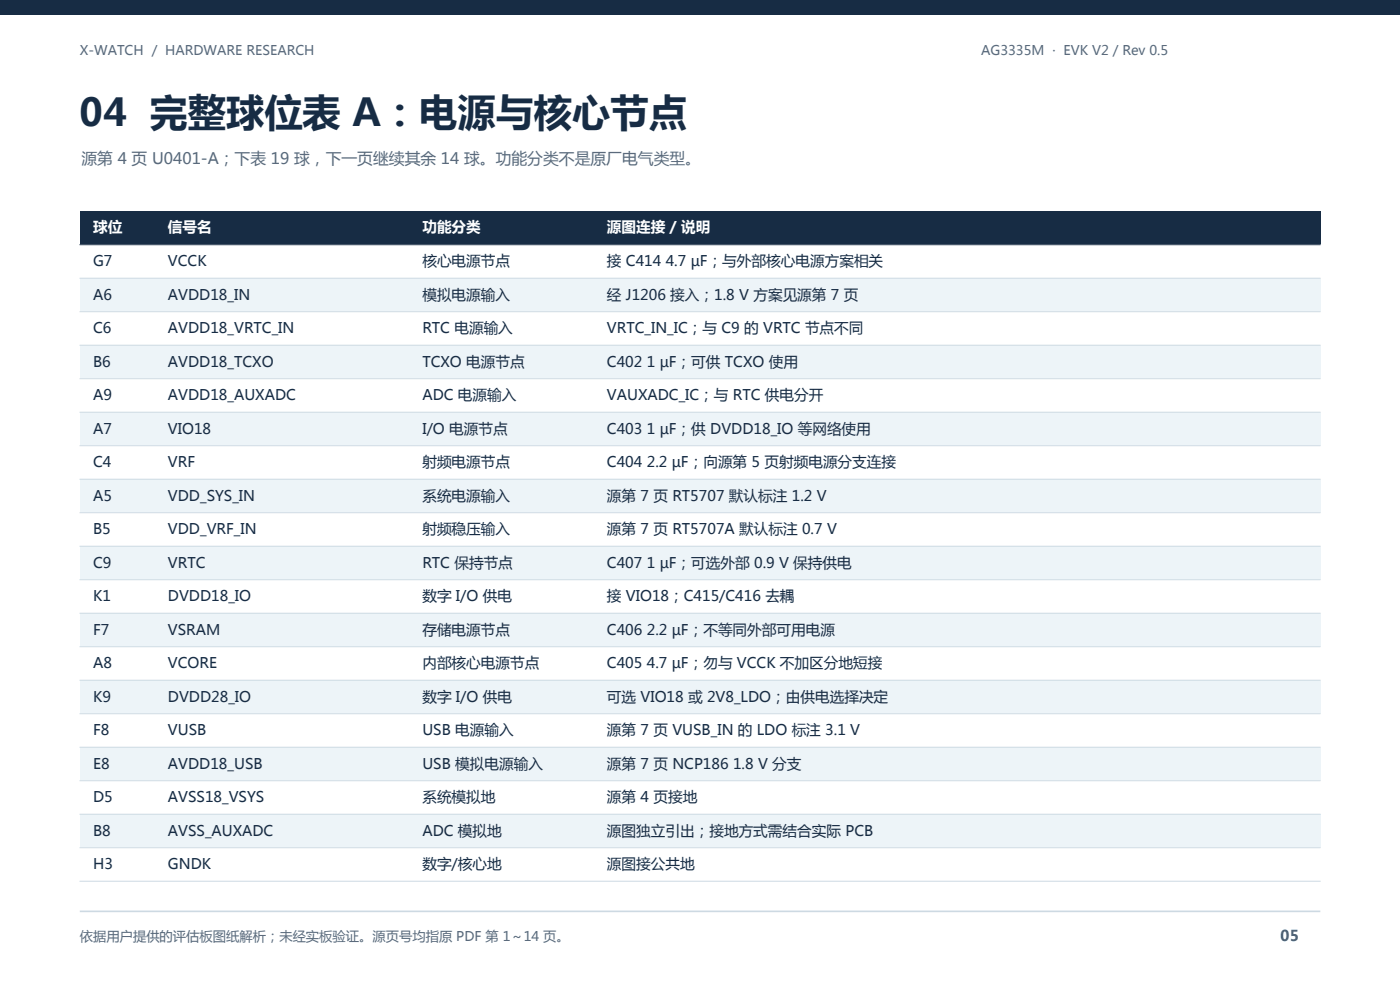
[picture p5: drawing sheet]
<svg xmlns="http://www.w3.org/2000/svg" width="297mm" height="210mm" viewBox="0 0 297 210" stroke-linecap="round" stroke-linejoin="round" font-family="sans-serif">
<defs><g id="words">
<text font-size="8.1" fill="#172c44" x="16.9" y="26.8">04 完整球位表 A：电源与核心节点</text>
<text font-size="3.4" fill="#586a7b" x="17.3" y="34.7">源第 4 页 U0401-A；下表 19 球，下一页继续其余 14 球。功能分类不是原厂电气类型。</text>
<text font-size="3.2" fill="#176c9e" x="271.6" y="199.7">05</text>
<g font-size="3.1" fill="#fff">
<text x="19.8" y="49.3">球位</text>
<text x="35.6" y="49.3">信号名</text>
<text x="89.6" y="49.3">功能分类</text>
<text x="128.8" y="49.3">源图连接 / 说明</text>
</g>
<g font-size="3.1" fill="#172c44">
<text x="19.8" y="56.4">G7</text>
<text x="35.6" y="56.4">VCCK</text>
<text x="89.6" y="56.4">核心电源节点</text>
<text x="128.8" y="56.4">接 C414 4.7 µF；与外部核心电源方案相关</text>
<text x="19.8" y="63.5">A6</text>
<text x="35.6" y="63.5">AVDD18_IN</text>
<text x="89.6" y="63.5">模拟电源输入</text>
<text x="128.8" y="63.5">经 J1206 接入；1.8 V 方案见源第 7 页</text>
<text x="19.8" y="70.6">C6</text>
<text x="35.6" y="70.6">AVDD18_VRTC_IN</text>
<text x="89.6" y="70.6">RTC 电源输入</text>
<text x="128.8" y="70.6">VRTC_IN_IC；与 C9 的 VRTC 节点不同</text>
<text x="19.8" y="77.7">B6</text>
<text x="35.6" y="77.7">AVDD18_TCXO</text>
<text x="89.6" y="77.7">TCXO 电源节点</text>
<text x="128.8" y="77.7">C402 1 µF；可供 TCXO 使用</text>
<text x="19.8" y="84.9">A9</text>
<text x="35.6" y="84.9">AVDD18_AUXADC</text>
<text x="89.6" y="84.9">ADC 电源输入</text>
<text x="128.8" y="84.9">VAUXADC_IC；与 RTC 供电分开</text>
<text x="19.8" y="92">A7</text>
<text x="35.6" y="92">VIO18</text>
<text x="89.6" y="92">I/O 电源节点</text>
<text x="128.8" y="92">C403 1 µF；供 DVDD18_IO 等网络使用</text>
<text x="19.8" y="99.1">C4</text>
<text x="35.6" y="99.1">VRF</text>
<text x="89.6" y="99.1">射频电源节点</text>
<text x="128.8" y="99.1">C404 2.2 µF；向源第 5 页射频电源分支连接</text>
<text x="19.8" y="106.2">A5</text>
<text x="35.6" y="106.2">VDD_SYS_IN</text>
<text x="89.6" y="106.2">系统电源输入</text>
<text x="128.8" y="106.2">源第 7 页 RT5707 默认标注 1.2 V</text>
<text x="19.8" y="113.3">B5</text>
<text x="35.6" y="113.3">VDD_VRF_IN</text>
<text x="89.6" y="113.3">射频稳压输入</text>
<text x="128.8" y="113.3">源第 7 页 RT5707A 默认标注 0.7 V</text>
<text x="19.8" y="120.4">C9</text>
<text x="35.6" y="120.4">VRTC</text>
<text x="89.6" y="120.4">RTC 保持节点</text>
<text x="128.8" y="120.4">C407 1 µF；可选外部 0.9 V 保持供电</text>
<text x="19.8" y="127.5">K1</text>
<text x="35.6" y="127.5">DVDD18_IO</text>
<text x="89.6" y="127.5">数字 I/O 供电</text>
<text x="128.8" y="127.5">接 VIO18；C415/C416 去耦</text>
<text x="19.8" y="134.6">F7</text>
<text x="35.6" y="134.6">VSRAM</text>
<text x="89.6" y="134.6">存储电源节点</text>
<text x="128.8" y="134.6">C406 2.2 µF；不等同外部可用电源</text>
<text x="19.8" y="141.7">A8</text>
<text x="35.6" y="141.7">VCORE</text>
<text x="89.6" y="141.7">内部核心电源节点</text>
<text x="128.8" y="141.7">C405 4.7 µF；勿与 VCCK 不加区分地短接</text>
<text x="19.8" y="148.8">K9</text>
<text x="35.6" y="148.8">DVDD28_IO</text>
<text x="89.6" y="148.8">数字 I/O 供电</text>
<text x="128.8" y="148.8">可选 VIO18 或 2V8_LDO；由供电选择决定</text>
<text x="19.8" y="155.9">F8</text>
<text x="35.6" y="155.9">VUSB</text>
<text x="89.6" y="155.9">USB 电源输入</text>
<text x="128.8" y="155.9">源第 7 页 VUSB_IN 的 LDO 标注 3.1 V</text>
<text x="19.8" y="163">E8</text>
<text x="35.6" y="163">AVDD18_USB</text>
<text x="89.6" y="163">USB 模拟电源输入</text>
<text x="128.8" y="163">源第 7 页 NCP186 1.8 V 分支</text>
<text x="19.8" y="170.1">D5</text>
<text x="35.6" y="170.1">AVSS18_VSYS</text>
<text x="89.6" y="170.1">系统模拟地</text>
<text x="128.8" y="170.1">源第 4 页接地</text>
<text x="19.8" y="177.2">B8</text>
<text x="35.6" y="177.2">AVSS_AUXADC</text>
<text x="89.6" y="177.2">ADC 模拟地</text>
<text x="128.8" y="177.2">源图独立引出；接地方式需结合实际 PCB</text>
<text x="19.8" y="184.3">H3</text>
<text x="35.6" y="184.3">GNDK</text>
<text x="89.6" y="184.3">数字/核心地</text>
<text x="128.8" y="184.3">源图接公共地</text>
</g>
<g font-size="2.8" fill="#586a7b">
<text x="16.9" y="11.6">X-WATCH / HARDWARE RESEARCH</text>
<text x="208.1" y="11.6">AG3335M · EVK V2 / Rev 0.5</text>
<text x="16.9" y="199.7">依据用户提供的评估板图纸解析；未经实板验证。源页号均指原 PDF 第 1～14 页。</text>
</g>
</g></defs>
<path d="M0 0h297v3.2h-297z" fill-rule="evenodd" fill="#172c44"/>
<path d="M16.9 193.3h263.2" fill="none" stroke="#cddae3" stroke-width=".35"/>
<path d="M16.9 44.8h263.2v7.1h-263.2z" fill-rule="evenodd" fill="#172c44"/>
<path d="M16.9 51.9h263.2v7.1h-263.2z" fill-rule="evenodd" fill="#fff"/>
<path d="M16.9 59h263.2v7.1h-263.2z" fill-rule="evenodd" fill="#edf4f8"/>
<path d="M16.9 66.1h263.2v7.1h-263.2z" fill-rule="evenodd" fill="#fff"/>
<path d="M16.9 73.2h263.2v7.1h-263.2z" fill-rule="evenodd" fill="#edf4f8"/>
<path d="M16.9 80.3h263.2v7.1h-263.2z" fill-rule="evenodd" fill="#fff"/>
<path d="M16.9 87.4h263.2v7.1h-263.2z" fill-rule="evenodd" fill="#edf4f8"/>
<path d="M16.9 94.5h263.2v7.2h-263.2z" fill-rule="evenodd" fill="#fff"/>
<path d="M16.9 101.7h263.2v7.1h-263.2z" fill-rule="evenodd" fill="#edf4f8"/>
<path d="M16.9 108.8h263.2v7.1h-263.2z" fill-rule="evenodd" fill="#fff"/>
<path d="M16.9 115.9h263.2v7.1h-263.2z" fill-rule="evenodd" fill="#edf4f8"/>
<path d="M16.9 123h263.2v7.1h-263.2z" fill-rule="evenodd" fill="#fff"/>
<path d="M16.9 130.1h263.2v7.1h-263.2z" fill-rule="evenodd" fill="#edf4f8"/>
<path d="M16.9 137.2h263.2v7.1h-263.2z" fill-rule="evenodd" fill="#fff"/>
<path d="M16.9 144.3h263.2v7.1h-263.2z" fill-rule="evenodd" fill="#edf4f8"/>
<path d="M16.9 151.4h263.2v7.1h-263.2z" fill-rule="evenodd" fill="#fff"/>
<path d="M16.9 158.5h263.2v7.1h-263.2z" fill-rule="evenodd" fill="#edf4f8"/>
<path d="M16.9 165.6h263.2v7.1h-263.2z" fill-rule="evenodd" fill="#fff"/>
<path d="M16.9 172.7h263.2v7.1h-263.2z" fill-rule="evenodd" fill="#edf4f8"/>
<path d="M16.9 179.8h263.2v7.1h-263.2z" fill-rule="evenodd" fill="#fff"/>
<path d="M16.9 51.9h263.2" fill="none" stroke="#172c44" stroke-width=".21"/>
<g fill="none" stroke="#cddae3" stroke-width=".21">
<path d="M16.9 59h263.2M16.9 66.1h263.2M16.9 73.2h263.2M16.9 80.3h263.2M16.9 87.4h263.2M16.9 94.5h263.2M16.9 101.7h263.2M16.9 108.8h263.2M16.9 115.9h263.2M16.9 123h263.2M16.9 130.1h263.2M16.9 137.2h263.2"/>
<path d="M16.9 144.3h263.2M16.9 151.4h263.2M16.9 158.5h263.2M16.9 165.6h263.2M16.9 172.7h263.2M16.9 179.8h263.2M16.9 186.9h263.2"/>
</g>
<use href="#words"/>
</svg>
